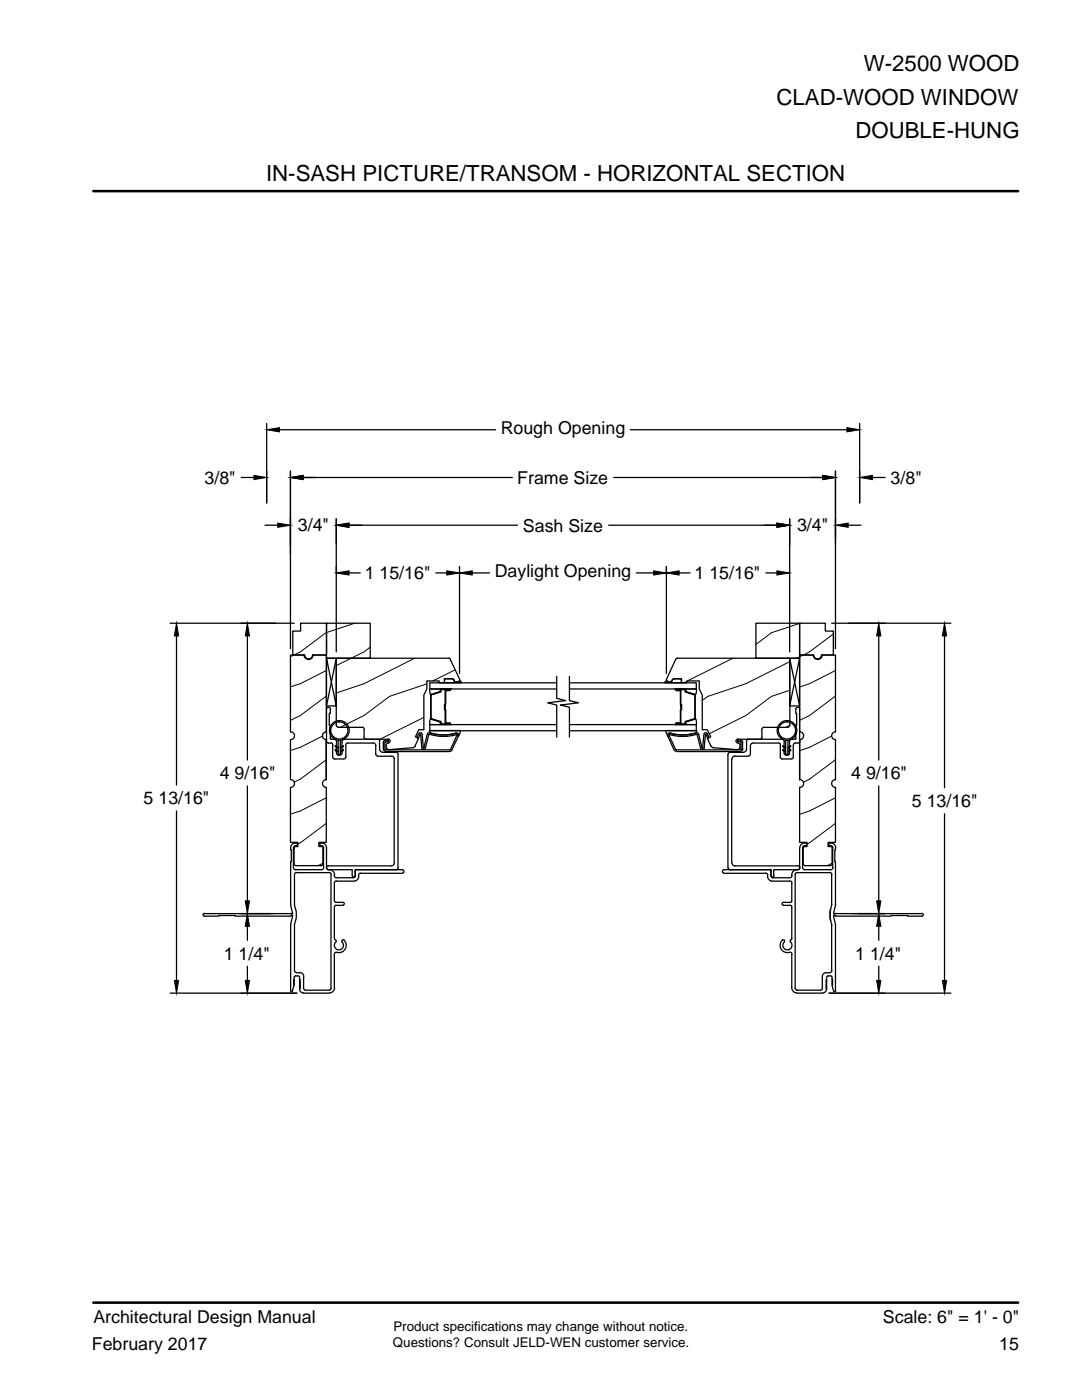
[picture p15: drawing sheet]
<svg xmlns="http://www.w3.org/2000/svg" width="216mm" height="279mm" viewBox="0 0 216 279" stroke-linecap="round" stroke-linejoin="round" font-family="sans-serif">
<defs><g id="words">
<g font-size="4.4">
<text x="172.4" y="14.1">W-2500 WOOD</text>
<text x="154.9" y="20.9">CLAD-WOOD WINDOW</text>
<text x="170.7" y="27.6">DOUBLE-HUNG</text>
<text x="53.1" y="36">IN-SASH PICTURE/TRANSOM - HORIZONTAL SECTION</text>
</g>
<g font-size="3.5">
<text x="99.9" y="86.7">Rough Opening</text>
<text x="40.8" y="96.5">3/8&quot;</text>
<text x="103.2" y="96.5">Frame Size</text>
<text x="177.7" y="96.5">3/8&quot;</text>
<text x="59.4" y="106">3/4&quot;</text>
<text x="104.4" y="106.1">Sash Size</text>
<text x="159" y="106">3/4&quot;</text>
<text x="72.8" y="115.6">1 15/16&quot;</text>
<text x="98.7" y="115.2">Daylight Opening</text>
<text x="138.6" y="115.6">1 15/16&quot;</text>
<text x="43.9" y="155.5">4 9/16&quot;</text>
<text x="169.8" y="155.5">4 9/16&quot;</text>
<text x="28.7" y="160.5">5 13/16&quot;</text>
<text x="181.9" y="161">5 13/16&quot;</text>
<text x="44.7" y="191.5">1 1/4&quot;</text>
<text x="170.6" y="191.5">1 1/4&quot;</text>
<text x="176.2" y="264">Scale: 6&quot; = 1' - 0&quot;</text>
<text x="18.3" y="269.3">February 2017</text>
<text x="18.6" y="264">Architectural Design Manual</text>
<text x="199.4" y="269.3">15</text>
</g>
<g font-size="2.7">
<text x="78.4" y="268.9">Questions? Consult JELD-WEN customer service.</text>
<text x="78.5" y="265.7">Product specifications may change without notice.</text>
</g>
</g></defs>
<g fill="none" stroke="#000" stroke-width=".2">
<path d="M65.1 138.9l-5.2 3.9-1.9 1M65.1 133.8l-5.2 2.6-1.9 .7M70.8 124.4l-5.8 1.9-5.1 3.8-1.9 1M73.9 129.2l-1.3 .9-5.5 2.7M82.8 131.4l-10.2 5-5.5 1.9M85.2 136.5l-7.5 2.5-5.1 3.8-4.7 2.4M90.8 133.7l-4.4 2.2M137.1 136l-.7 .3M146.3 131.4l-9.1 4.5M157.6 137.8l-3.7 1.2-5.1 3.8-7.3 3.6M157.6 132l-8.8 4.4-7.6 2.6-1.1 .8M159.7 124.4l-5.8 1.9-3.1 2.3"/>
<path d="M166.3 126.5l-4.8 3.6-2.5 1.3M166.7 138.9l-5.2 3.9-1.9 1M166.7 133.8l-5.2 2.6-1.9 .7M64.3 146.9l-4.4 2.2-1.9 .7M65.1 151.6l-5.2 3.9-1.2 .6M65.1 159.2l-5.2 2.6-1.9 .7M84.6 143.2l-8.8 4.3M157.6 144.7l-.8 .5M165.9 146.9l-4.4 2.2-1.9 .7M166.7 151.6l-5.2 3.9-1.2 .6M166.7 159.2l-5.2 2.6-1.9 .7M64.4 172.3l-1 .5"/>
<path d="M65.1 164.3l-5.2 3.9-.5 .2M166 172.3l-1 .5M166.7 164.3l-5.7 4.1"/>
</g>
<g fill="none" stroke="#000" stroke-width=".25">
<path d="M48.1 95.3h2.6M53.2 84.5v15.9M55.8 85.8h43.1M58 94v35.5M60.5 95.3h41.7M122.5 95.3h41.7M125.8 85.8h43.2M166.7 94v35.5M171.5 84.5v15.9M174.1 95.3h2.5M52.9 104.8h2.5M67.1 103.5v26.6"/>
<path d="M69.6 114.3h2.3M69.6 104.8h33.7M87 114.3h2.2M91.7 113.1v21.3M94.2 114.3h3.5M121.5 104.8h33.5M127 114.3h3.4M133 113.1v21.3M135.5 114.3h2.2M152.8 114.3h2.2M157.6 103.5v26.6M169.2 104.8h2.6"/>
<path d="M34 124.4h24.7M35.2 126.9v29.8M49.4 126.9v24.8M60.7 130.7h-2.7v15.4M60.7 130.7a.91 .91 0 0 0 .9 .9 .91 .91 0 0 0 .9-.9M60.8 130.7a.78 .78 0 0 0 .8 .8 .78 .78 0 0 0 .8-.8M60.8 130.7h-2.4v-4.8h1.6v-1.5h5.2v6.3h-2.8M62.4 130.7h2.7v15.4M65.2 124.4h8.7v7h-8.7zM65.2 131.4h1.9v9.5h-1.9v-9.5l1.9 9.5M67.1 131.4l-1.9 9.5M67.5 131.4h22"/>
<path d="M67.5 131.3l-.3 .2-.1 .2v13l.1 .2 .3 .2M85.8 137.5l-.1 .6 .2 .6v4.7l-.2 .6 .1 .6M85.8 137.5h25.3M86.1 138.6l-.1 .1 .1 4.8M86.1 138.6v.1M87.8 138l-1.7 .6M87.8 138.1l-1.7 .6M87.9 137.7v.3M87.9 137.9v.1M88 137.7v.3M88 137.9l-.1 .2M88.1 137.5h1.6"/>
<path d="M88.1 137.6h1.6M88.1 137.5l-.2 .1M88.1 137.6h-.1M89 137.8h.7M89 137.8l-.1 3.4-.1-3.3M89.5 131.3l.4 .3M89.7 137.7h-.7l-.1 .2M89.7 137.5l.2 .1M89.7 137.6v.1M89.8 131.6l1.9 3.9a.4 .4 0 0 1-.4 .6l.4-.2M89.9 137.6l-.2 .2M90 137.4l-.1 .2"/>
<path d="M90.2 135.5l.4 .2M90.6 135.7l.1 .4h.6M91.7 135.8l.3 .2 .1 .2M92 136.3h-3.3v-.8h1.5h-1.5v.8h-1.1v-.4h-2.4v1.6l-.6 1.2v6.9h-1l-.7 1.5 .6 .3-.7 1.5M111.1 135v4.4l1.8 .4-3.6 .5 1.8 .4v6.4M111.1 136.3h-25.3v1.2M113.6 136.3h25.3v1.2h-25.3M113.6 135v4.8l1.8 .5-3.6 .4 1.8 .4v6M132.6 136.3h3.4v-.8h-1.5h1.5v.8h1.1v-.4h2.4v1.6l.6 1.2v6.9h1l.7 1.5-.7 .3 .8 1.5M133.1 135.8l-.4 .2v.2M134.2 135.7l-.3 .4h-.6M134.5 135.5l-.4 .2"/>
<path d="M134.7 137.5h4.2v.9l-.1 .3-.1-.1M134.7 137.4l.1 .2M134.8 131.6l-1.8 3.9a.4 .4 0 0 0 .4 .6l-.4-.2M134.8 137.6l.2 .2M134.9 137.6l.1 .1M135 137.7h.7l.2 .2M135 137.5h1.7M135 137.8h.7M135 137.6h1.7M135 137.5l-.2 .1M135 137.6h-.1M135.2 131.4h22"/>
<path d="M135.2 131.3l-.3 .3M135.7 137.8l.1 3.4h.1l-.1-3.3M136.7 137.5l.1 .1M136.7 137.6h.1M136.7 137.7v.3M136.7 137.9l.2 .2M136.8 137.9l1.8 .7M136.8 137.7v.3M136.8 138.1l1.8 .6M138.6 138.6l.1 .1M138.6 138.7v4.7M138.7 138.7v4.7"/>
<path d="M150.8 124.4h8.8v7h-8.8zM157.2 131.3l.4 .2v.2v13l-.2 .4h-.2M157.6 131.4l2 9.5M159.6 131.4h-2v9.5h2v-9.5l-2 9.5M162.3 130.7h-2.7v15.4M162.3 130.7a.91 .91 0 0 0 .9 .9 .91 .91 0 0 0 .9-.9M162.3 130.7a.78 .78 0 0 0 .8 .8 .78 .78 0 0 0 .8-.8M162.3 130.7h-2.7v-6.3h5.1v1.5h1.6v4.8h-2.4M164 130.7h2.7v15.4M165.9 124.4h23.8M175.3 126.9v24.8M188.5 126.9v30.3"/>
<path d="M49.4 156.8v23M58 155.6a.78 .78 0 0 1 .8 .8 .78 .78 0 0 1-.8 .7v11h1.4v.9h-.3M58 146.1a.78 .78 0 0 1 .8 .7 .78 .78 0 0 1-.8 .8v8M65.1 155.6v-8v8M65.1 157.1v11h-1.5v.9h.5M65.1 155.6a.78 .78 0 0 0-.8 .8 .78 .78 0 0 0 .8 .7M65.1 146.1a.78 .78 0 0 0-.8 .7 .78 .78 0 0 0 .8 .8M65.2 141.6v6.3l.2 .3 .6 .1M65.9 147.4l.2 .1h.4a.55 .55 0 0 1 .7 .6M65.9 141.6v.8h-.2v2.4h.2v2.6M66 141.5a.4 .4 0 0 0-.4-.4 .4 .4 0 0 0-.4 .4M66 148.3l.4 .2v.2v2.4"/>
<path d="M66.4 151.1l.2 .3 .2 .1M67.5 147.8v2.6l.2 .2M67.5 149.1l-.6-.3v.3l.6 .3M67.5 149.9l-.6-.3v.2l.6 .3M67.5 145.2h4.8M67.9 149.1l.6-.3v.3l-.6 .3M67.9 149.9l.6-.3v.2l-.6 .3M67.9 147.8v2.6M67.9 150.4l-.3 .2M69 151.1l-.2 .3-.2 .1h-1.8M69.4 148.3h5M69.4 148.3l-.3 .2-.1 .2v2.4"/>
<path d="M72.3 145.1l.3 .2 .1 .2M72.6 145.5v1.7M72.6 147.1l.2 .4h.2M74.4 148.3a.61 .61 0 0 1 .6 .6M75 150.5l.4 .4h2.7a.61 .61 0 0 1 .6 .6M75 148.9v1.6M75.4 147.5l.3 .2 .1 .2M75.7 147.9v1.6a.61 .61 0 0 0 .6 .6M76.3 150.2h2.7M76.9 148h.6v-.3l-.8 .1-.2 .3v1.4l.2 .4h.2M76.9 150h12.8M76.9 148l-.1 .2v1.3l.1 .1h12.8"/>
<path d="M77.4 147.5h-8.5a.61 .61 0 0 0-.7 .6v2.2a.57 .57 0 0 1-.5 .4 .57 .57 0 0 1-.6-.4v-2.2M77.4 147.5a.45 .45 0 0 1 .4 .5 .45 .45 0 0 1-.6 .3 .72 .72 0 0 0-.1 .8 .72 .72 0 0 0 .6 .5M78.7 151.5v20.7M79.1 150.1l.3 .2 .1 .2M79.4 150.5v22.7M82.9 148.9l-.5 .3-4.7 .4M83.5 146.5l-.3 .7 .3 .1 .3-.7M83.6 146.4l.3-.2 .3 .3M83.8 146.6h.1M83.9 146.6l.3 2.7M84.2 149.2l.3 .4 .4-.3M84.2 146.6l.3 2.6"/>
<path d="M85.6 146.6l-.7 2.7M85.7 145.8h6.2l-.5 1.1v-.5l-.5-.1M85.7 145.8l.1 .4M85.7 146.5l-.1 .1M85.8 146.5a9.8 9.8 0 0 0 5.4 .2v.1M85.8 144.6v1.2h25.3M85.8 144.6h25.3M85.8 146.3l2.2 .4 1.4-.1 1.5-.3M86.1 143.5l1.7 .6M86.1 143.4l1.7 .6M86.1 143.4h.1M87.9 144v.1"/>
<path d="M87.9 143.9l.1 .2M87.9 144.1v.3M87.9 144.4l.2 .2M88 144.1v.3M88 144.4l.1 .1M88.1 144.6h1.6M88.1 144.5h1.6M88.8 144.2l-.1-3.6 .1 .9 .1 .1v2.6l.8 .1M88.9 144.2l.1 .2h.7M89.7 144.3l.2 .1M89.7 144.4v.1M89.9 144.4l-.2 .2"/>
<path d="M89.9 149.6h-.1M89.9 144.4l.1 .2M90.2 149.7l-.4 .2M90.9 146.3h.1M90.9 146.3l.5 .1 .1 .5M90.9 146.3a9 9 0 0 1-5.2-.1l-.4 .4-.7 2.7-.1-.1M91.1 146.8l-1.2 2.8M91.4 146.9l-1.3 2.8M113.6 144.6h25.3v1.2h-25.3M132.8 145.8h6.2M132.8 145.8l.5 1.1M133.3 146.9l1.2 2.8"/>
<path d="M133.8 146.3h.1M133.8 146.3a8.8 8.8 0 0 0 5.2-.1l.4 .4 .7 2.6M133.8 146.3l-.5 .1v.5M134.6 149.7l.4 .2M134.8 144.4l.2 .2M134.8 144.4l-.1 .2M134.8 149.6h.2M135 150h12.7M135 144.6h1.7M135 144.5h1.7M135 144.3l-.2 .1M135 144.4v.1"/>
<path d="M135.8 144.2v-2.5l.2-.1v-1l-.1 .9-.1 .1v2.6l-.8 .1M135.9 144.2l-.2 .2h-.7M136.7 144.1v.3M136.8 144.4l-.1 .2M136.8 144.1v.3M136.9 143.9l-.2 .2M136.9 144l-.1 .1M138.6 143.4l-1.8 .6M138.6 143.5l-1.7 .6M138.7 143.5l.1-.1 .1 .2v1h-4.2M138.7 143.4h-.1M139 146.5l.1 .1"/>
<path d="M139 146.5a9.8 9.8 0 0 1-5.4 .2l1.2 2.9M139 145.8l-.1 .4M139.1 146.6l.7 2.7M140.5 146.6l-.2 2.6h-.2M140.8 146.6l-.3 2.8-.5 .1-.2-.2M140.9 146.6h-.1M141.1 146.5l.4 .7-.3 .1-.3-.7M141.1 146.4l-.3-.2-.3 .3M141.9 148.9l.5 .3 4.6 .4M145.2 150.5v22.7M145.7 150.2h2.6M145.7 150.1l-.4 .2v.2"/>
<path d="M146 151.5v20.7M147.7 149v-.3a.54 .54 0 0 0-.6-.5 .38 .38 0 0 1-.2-.4 .38 .38 0 0 1 .3-.3h8.7a.55 .55 0 0 1 .6 .6v2.2v.2l.4 .2M147.7 149l-.2 .4-.5 .2M147.7 148h-.5v-.3l.8 .1 .2 .3M147.8 148l.1 .1M147.9 148.2v1.3M147.9 149.5l-.1 .1h-12.8M148.2 148.2v1.3M148.2 149.5l-.1 .2-.3 .2M149.3 150.9h-2.6a.61 .61 0 0 0-.7 .6M149.4 147.5l-.4 .2v.2v1.6a.61 .61 0 0 1-.6 .6M149.7 150.5l-.2 .3-.2 .1"/>
<path d="M149.7 148.9v1.6M150.3 148.3h5M150.3 148.3a.61 .61 0 0 0-.6 .6M152 145.5v1.7M152.1 147.1l-.2 .4h-.2M152.4 145.2h4.8M152.5 145.1l-.4 .2v.2M155.3 148.3l.4 .2v.2M155.7 148.7v2.4M155.7 151.1l.1 .2 .3 .2h1.8M156.8 149.1l-.6-.3v.3l.6 .3M156.8 149.9l-.6-.3v.2l.6 .3"/>
<path d="M156.8 147.8v2.6M156.8 150.7h.3M157.2 147.8v2.6l-.2 .2-.2-.2M157.2 149.1l.6-.3v.3l-.6 .3M157.2 149.9l.6-.3v.2l-.6 .3M157.6 150.3l-.2 .4h-.2M158.3 148.7v2.4M158.3 151.1l-.2 .3-.2 .1M158.7 148.3l-.3 .2-.1 .2M158.8 141.6v.8h.2l-.2 5M158.8 147.4l-.1 .1h-.6a.54 .54 0 0 0-.6 .6v2.2M159.6 155.6v-8v8"/>
<path d="M159.6 157.1v11h1.4v.9h-.3M159.6 141.6v6.3M159.6 155.6a.78 .78 0 0 1 .8 .8 .78 .78 0 0 1-.8 .7M159.6 146.1a.78 .78 0 0 1 .8 .7 .78 .78 0 0 1-.8 .8M159.6 147.9l-.2 .3-.7 .1M159.6 141.5a.4 .4 0 0 0-.4-.4 .4 .4 0 0 0-.4 .4M166.7 155.6a.78 .78 0 0 0-.8 .7 .78 .78 0 0 0 .8 .8v11h-1.5v.9h.5M166.7 146.1a.78 .78 0 0 0-.8 .7 .78 .78 0 0 0 .8 .8v8M175.3 156.8v23M35.2 161.8v33.9M58 172.1v8.4l.4 1.8M58 169.5l.1 .2v2.3"/>
<path d="M58 172v.1M58.5 173.2l.1 .2 .3 .2M58.7 172.4l.4 .4h5l.2-.1 .2-.3M58.7 169.3v3.1M58.8 174.5v6M58.9 168.2l.3 .1 .2 .2-.3 .3M58.9 168.8h.2M58.9 168.2a1.02 1.02 0 0 0-.9 1.3M58.9 168.8l-.3 .2-.1 .2v4M59.1 168.9l-.4 .2v.2M59.1 174.2h6.6M59.2 174.1l-.4 .2v.2"/>
<path d="M64.1 168.8h.1M64.1 168.9l.2 .1 .2 .3M64.1 168.8l-.3-.3 .3-.3a.97 .97 0 0 1 1.1 1v4M64.2 168.8h.2l.2 .4M64.4 169.3v3.1M64.6 169.2v4M64.6 173.2l-.2 .3-.2 .1h-5.3M65.2 173.2v.2l.4 .2M65.5 173.6h4.6M65.6 172.8a.4 .4 0 0 0-.4 .4 .4 .4 0 0 0 .4 .4M65.7 174.1l.3 .2 .1 .2M65.7 173.6a1.04 1.04 0 0 1 1.1 1"/>
<path d="M66 174.5v22.7M66.7 174.6a.44 .44 0 0 0 .4 .6h3.4l.2-.1 .2-.3M66.7 176.2v3.6M66.8 179.8l.2 .3M67.1 175.8l-.3 .2-.1 .2M70.2 173.5l.1 .2M70.3 173.7v1.1M70.3 174.8l.3 .2 .3-.2M70.9 173.7v1.1M71 173.6h9.2M71 173.5l-.1 .2M71.3 173.5l-.4 .2v.2"/>
<path d="M71.6 174.9a.95 .95 0 0 1-1 1h-3.5M71.9 174.3h8.3M71.9 174.2a.49 .49 0 0 0-.4 .7M78.7 172.2a.61 .61 0 0 1-.6 .6h-12.6M79.5 173.2l-.2 .3-.2 .1M80.2 173.6a.36 .36 0 0 1 .4 .3 .36 .36 0 0 1-.4 .4M144.5 173.6h9.2M144.5 174.3h8.3M144.5 173.6a.36 .36 0 0 0-.4 .3 .36 .36 0 0 0 .4 .4M145.3 173.2v.2l.4 .2M146 172.2a.61 .61 0 0 0 .7 .6h12.5M152.8 174.2l.3 .2 .1 .2"/>
<path d="M153.2 174.9a.95 .95 0 0 0 .9 1h3.5M153.2 174.7v.2M153.5 173.5l.3 .2 .1 .2M153.7 173.5l.2 .2M153.8 173.7v1.1l.2 .3 3.6 .1M153.9 174.8l.3 .2 .2-.2M154.4 173.7v1.1M154.5 173.6h4.7M154.5 173.5l-.1 .2M157.6 175.8l.4 .2v.2M158 176.2v3.6l-.3 .3M158 174.6v.2"/>
<path d="M158 174.8l-.2 .3-.2 .1M158.7 174.5v22.7M159 173.6a1.04 1.04 0 0 0-1 1M159 174.2h6.6M159.1 174.1l-.4 .2v.2M159.2 172.8a.4 .4 0 0 1 .4 .4 .4 .4 0 0 1-.4 .4M159.6 169.2v4M159.6 173.2l-.2 .3-.2 .1M160.1 173.2l.1 .2 .3 .2h5.3M160.3 169.3v3.1M160.3 172.4l.2 .3 .2 .1h5l.2-.1 .2-.3M160.5 168.8h.2"/>
<path d="M160.5 168.8l-.3 .2-.1 .2v4M160.7 168.9l-.4 .2v.2M160.7 168.8l.3-.3-.3-.3a.97 .97 0 0 0-1.1 1M165.6 174.1l.3 .2 .1 .2M165.7 168.8h.1M165.7 168.9l.3 .2 .1 .2M165.8 168.2l-.3 .1-.1 .2 .3 .3M165.8 168.2a.95 .95 0 0 1 1 1M165.8 168.8l.3 .2 .1 .2M165.9 174.5v6M166 169.3v3.1M166.2 169.2v4"/>
<path d="M166.2 173.2l-.2 .3-.2 .1M166.6 169.7v2.2M166.6 171.9l.1 .1M166.7 172v.1M166.7 169.2v.3M166.7 172.1v8.5M166.7 169.5l-.1 .2M188.5 162.4v33.3M34 198.2h25.2M40.8 182.3h17.1M40.8 182.8h2.8M40.8 182.3l-.3 .3 .3 .2"/>
<path d="M43.7 182.7l-.1 .1M43.8 182.7h3M46.8 182.7h.1M46.9 182.7l.1 .1M46.9 182.8h11M49.4 184.9v2.8M49.4 192.8v2.9M57.9 182.3h.2M58.1 182.4h.1M58.1 182.8h-.2M58.2 182.7l-.1 .1M58.2 182.7l.2 .1"/>
<path d="M58.4 182.9l-.4 1.7v13.1l.2 .2 .2-.1M58.4 182.2l-.2 .2M58.6 195.6v.1M58.6 195.7l.1 .2M58.6 196.1l.1 .1M58.6 195.9v.2M58.6 196.3l.1 .3M58.7 195.1v.4M58.7 195.9l-.1 .1M58.7 196.6l-.4 1.2M58.7 196.2l-.1 .2M58.7 195.5h.1"/>
<path d="M58.8 184.7v9v.2l.4 .2M58.8 180.4l.2 1.1M58.8 184.5v.1M59 183.6l-.2 1M59 194.8h.4M59 181.5l.1 .8-.1 1.4M59 194.7l-.3 .4M59.1 194.1h.7M59.5 194.7l.2 .2 .1 .6M59.8 197.1h.1M59.8 196.7l.1 .1M59.8 196.3l.1 .1"/>
<path d="M59.8 195.9l.1 .1M59.8 195.5l.1 .1M59.8 197.3v.1a.78 .78 0 0 0 .8 .8M59.8 196.9v.2M59.8 196.5v.2M59.8 196.2v.1M59.8 195.8v.1M59.8 194.1a.78 .78 0 0 1 .8 .8M59.9 197.3h-.1M59.9 196.9h-.1M59.9 196.1l-.1 .1M59.9 195.7l-.1 .1"/>
<path d="M59.9 197.1v.1M59.9 196.7v.2M59.9 196.3l-.1 .3M59.9 195.9v.2M59.9 195.6v.1M60.5 198.2h5.2M60.6 194.9v2.3M60.6 197.2v.2l.4 .2h4.7M66.1 197.2l-.1 .2-.3 .2M66.7 181v6.2l.4 .6a1.08 1.08 0 0 0 0 1.6 .91 .91 0 0 0 1.2-.2 .91 .91 0 0 0 0-1.2M66.8 197.1a1.04 1.04 0 0 1-1.1 1.1M67 180.1h1.4"/>
<path d="M67 180.7h1.4M67 180.7l-.2 .3M67.2 190.1a.4 .4 0 0 0-.5 .3v6.7M68.3 188l-.1-.3 .2-.2a1.38 1.38 0 0 1 .6 1.6 1.38 1.38 0 0 1-1.4 1h-.4M68.4 180.1l.3 .3-.3 .2M156.3 180.1h1.4M156.3 180.7h1.4M156.3 180.1l-.3 .3 .3 .2M157.7 180.7l.3 .3M157.8 187.6l-.1 .2a1.08 1.08 0 0 1-.1 1.6 .94 .94 0 0 1-1.2-.2 .94 .94 0 0 1 .1-1.3l-.2-.4a1.38 1.38 0 0 0-.6 1.6 1.38 1.38 0 0 0 1.4 1h.4a.39 .39 0 0 1 .5 .3M158 190.5v6.6a1.04 1.04 0 0 0 1 1.1M158 181v6.2"/>
<path d="M158 187.2l-.2 .4M158.7 197.2l.2 .4h.2M159 198.2h5.1M164.1 197.2v.2l-.4 .2h-4.7M164.8 197.3l.2 .1M164.8 196.9l.1 .2M164.8 195.7l.1 .2M164.8 194.1h.8M164.8 196.1l.1 .1M164.9 194.1a.78 .78 0 0 0-.8 .8v2.3M164.9 197.1v.1M164.9 196.7v.2"/>
<path d="M164.9 196.3l.1 .3-.2 .2M164.9 195.9v.2M164.9 195.6v.1M164.9 197.4a.78 .78 0 0 1-.8 .8M164.9 197.1h-.1M164.9 195.9l-.1 .1M164.9 195.1v.4M164.9 196.2l-.1 .2M165 195.5l-.2 .1M165.3 194.8h.4M165.3 194.7l-.3 .4M165.4 198.2h24.3"/>
<path d="M165.7 194.7l.3 .2 .1 .6M165.7 183.6l.2 1M165.9 184.7l.1 9-.2 .3-.2 .1M166 184.5v.1M166 180.4a6 6 0 0 0-.3 3.3M166 195.5l.1 .1M166 195.9l.1 .1M166 196.3l.1 .1M166.1 195.8v.1M166.1 196.2v.1M166.1 196.5l.2 1.3M166.1 195.7l-.1 .1"/>
<path d="M166.1 196.1l-.1 .1M166.1 195.6v.1M166.1 195.9v.2M166.1 196.3l-.1 .3M166.3 182.9l.4 1.6M166.3 182.2l.2 .2M166.5 182.7l.1 .1M166.5 182.7l-.2 .1M166.6 182.4h-.1M166.7 182.8h.1M166.7 184.6v13.1M166.7 180.6l-.4 1.7"/>
<path d="M166.7 184.5l.1 .1M166.8 180.5l-.1 .1M166.8 197.7l-.2 .2-.2-.1M166.8 182.3h17.1M166.8 182.8h11M166.8 182.3h-.1M175.3 184.9v2.8M175.3 192.8v2.9M177.8 182.7v.1M177.9 182.7h3M177.9 182.7h.1M181 182.7h.1"/>
<path d="M181.1 182.7v.1M181.1 182.8h2.8M184 182.3l.2 .3-.2 .2"/>
<circle cx="67.7" cy="145.8" r="1.71"/>
<circle cx="67.7" cy="145.8" r="1.97"/>
<circle cx="157" cy="145.8" r="1.71"/>
<circle cx="157" cy="145.8" r="1.97"/>
</g>
<g fill="#000" stroke="#000" stroke-width=".2">
<path d="M50.7 94.9l2.5 .4-2.5 .4zM53.2 85.8l2.6-.5v.9zM58 95.3l2.5-.4v.8zM164.2 94.9l2.5 .4-2.5 .4zM169 85.3l2.5 .5-2.5 .4zM171.5 95.3l2.6-.4v.8zM55.4 104.4l2.6 .4-2.6 .4zM67.1 104.8l2.5-.4v.8zM67.1 114.3l2.5-.4v.9zM89.2 113.9l2.5 .4-2.5 .5zM91.7 114.3l2.5-.4v.9zM130.4 113.9l2.6 .4-2.6 .5z"/>
<path d="M133 114.3l2.5-.4v.9zM155 104.4l2.6 .4-2.6 .4zM155 113.9l2.6 .4-2.6 .5zM166.7 104.8l2.5-.4v.8zM35.2 124.4l.4 2.5h-.8zM49.4 124.4l.4 2.5h-.9zM175.3 124.4l.5 2.5h-.9zM188.5 124.4l.4 2.5h-.9zM48.9 179.8h.9l-.4 2.5zM174.9 179.8h.9l-.5 2.5zM34.8 195.7h.8l-.4 2.5zM48.9 195.7h.9l-.4 2.5z"/>
<path d="M49.4 182.3l.4 2.6h-.9zM174.9 195.7h.9l-.5 2.5zM175.3 182.3l.5 2.6h-.9zM188 195.7h.9l-.4 2.5z"/>
</g>
<path d="M18.6 38.1h184.6M18.6 260h184.6" fill="none" stroke="#000" stroke-width=".51"/>
<use href="#words"/>
</svg>
